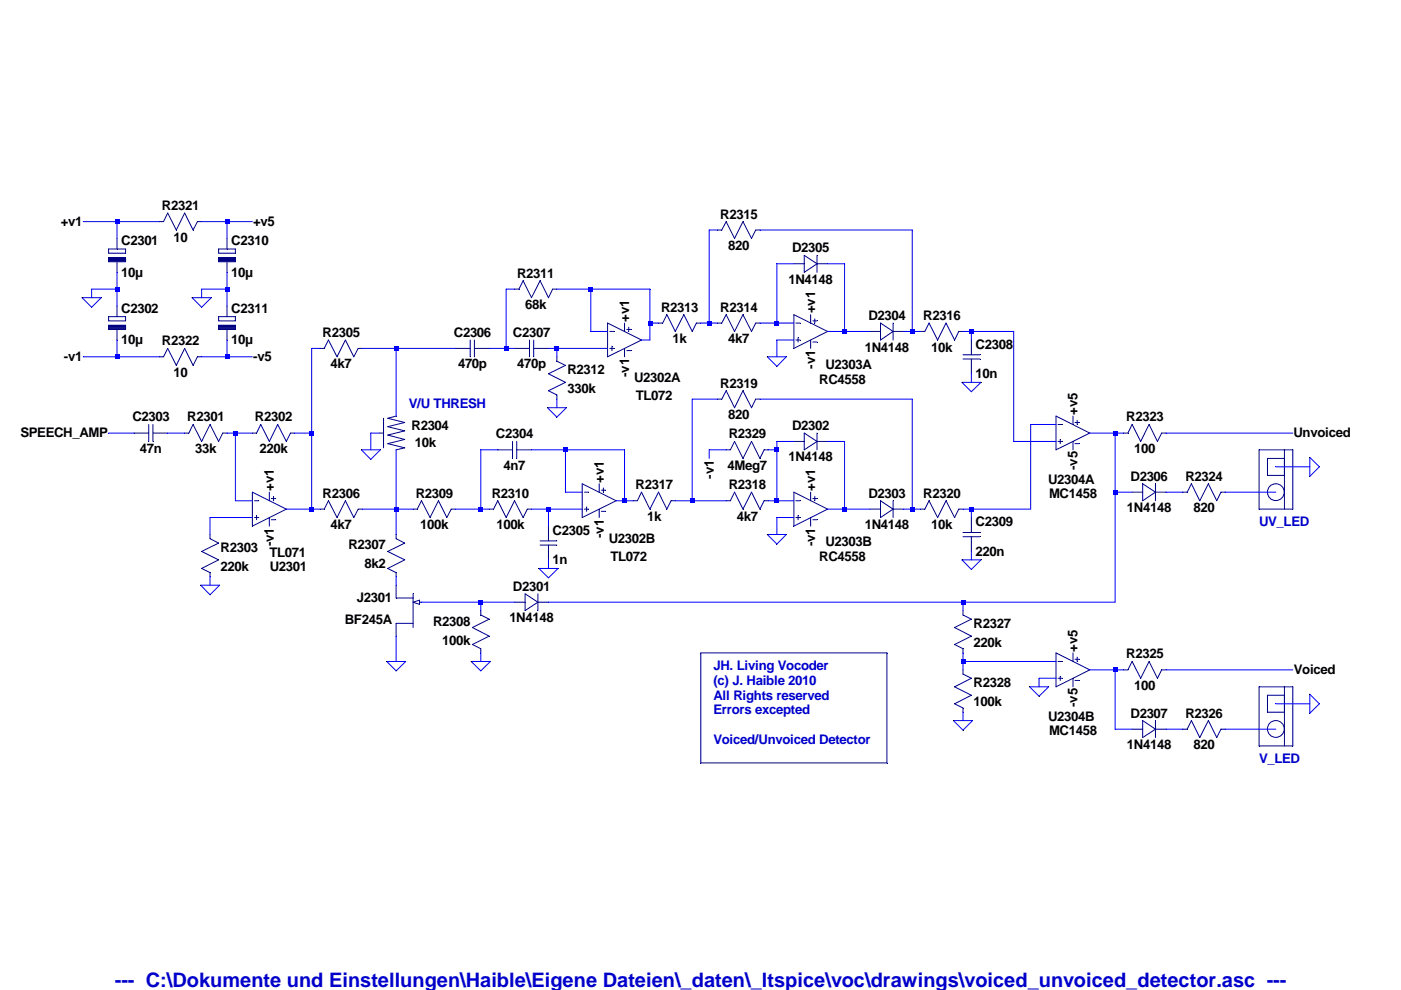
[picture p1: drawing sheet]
<svg xmlns="http://www.w3.org/2000/svg" width="297mm" height="210mm" viewBox="0 0 297 210" stroke-linecap="round" stroke-linejoin="round" font-family="sans-serif">
<defs><g id="words">
<text font-size="4.2" fill="#0000c8" x="24.3" y="209.2">--- C:\Dokumente und Einstellungen\Haible\Eigene Dateien\_daten\_ltspice\voc\drawings\voiced_unvoiced_detector.asc ---</text>
<g font-size="2.8">
<text x="12.9" y="47.9">+v1</text>
<text x="34.3" y="44.5">R2321</text>
<text x="53.7" y="47.9">+v5</text>
<text x="152.7" y="46.4">R2315</text>
<text x="25.7" y="51.9">C2301</text>
<text x="36.8" y="51.2">10</text>
<text x="49" y="51.9">C2310</text>
<text x="154.4" y="53">820</text>
<text x="167.9" y="53.5">D2305</text>
<text x="25.7" y="58.7">10µ</text>
<text x="49" y="58.7">10µ</text>
<text x="109.6" y="58.9">R2311</text>
<text x="111.3" y="65.6">68k</text>
<text x="167.2" y="60.2">1N4148</text>
<text x="25.7" y="66.3">C2302</text>
<text x="49" y="66.3">C2311</text>
<text x="68.4" y="71.5">R2305</text>
<text x="96.2" y="71.5">C2306</text>
<text x="108.8" y="71.5">C2307</text>
<text x="133.4" y="68.3" transform="rotate(-90 133.4 68.3)">+v1</text>
<text x="140.2" y="66.1">R2313</text>
<text x="152.7" y="66.1">R2314</text>
<text x="172.8" y="66.5" transform="rotate(-90 172.8 66.5)">+v1</text>
<text x="184.1" y="67.9">D2304</text>
<text x="195.7" y="67.9">R2316</text>
<text x="13.5" y="76.6">-v1</text>
<text x="25.7" y="73">10µ</text>
<text x="34.3" y="73.2">R2322</text>
<text x="49" y="73">10µ</text>
<text x="53.7" y="76.6">-v5</text>
<text x="142.6" y="72.7">1k</text>
<text x="154.4" y="72.7">4k7</text>
<text x="183.3" y="74.5">1N4148</text>
<text x="197.4" y="74.5">10k</text>
<text x="206.8" y="73.9">C2308</text>
<text x="36.8" y="79.9">10</text>
<text x="70.1" y="78.1">4k7</text>
<text x="97.1" y="78.1">470p</text>
<text x="109.6" y="78.1">470p</text>
<text x="120.3" y="79.3">R2312</text>
<text x="120.3" y="83.3">330k</text>
<text x="133.4" y="80" transform="rotate(-90 133.4 80)">-v1</text>
<text x="134.4" y="81.1">U2302A</text>
<text x="152.7" y="82.2">R2319</text>
<text x="172.8" y="78.1" transform="rotate(-90 172.8 78.1)">-v1</text>
<text x="173.7" y="81.3">RC4558</text>
<text x="175" y="78.1">U2303A</text>
<text x="206.8" y="80.2">10n</text>
<text x="28.1" y="89.4">C2303</text>
<text x="39.7" y="89.4">R2301</text>
<text x="54.1" y="89.4">R2302</text>
<text x="134.8" y="84.8">TL072</text>
<text x="154.4" y="88.9">820</text>
<text x="228.4" y="88" transform="rotate(-90 228.4 88)">+v5</text>
<text x="238.8" y="89.4">R2323</text>
<text x="4.4" y="92.8">SPEECH_AMP</text>
<text x="87.2" y="91.2">R2304</text>
<text x="87.9" y="94.9">10k</text>
<text x="105.2" y="93">C2304</text>
<text x="154.5" y="93">R2329</text>
<text x="167.9" y="91.2">D2302</text>
<text x="274.2" y="92.8">Unvoiced</text>
<text x="29.7" y="96.1">47n</text>
<text x="41.4" y="96.1">33k</text>
<text x="55" y="96.1">220k</text>
<text x="106.8" y="99.7">4n7</text>
<text x="151.3" y="101.5" transform="rotate(-90 151.3 101.5)">-v1</text>
<text x="154.3" y="99.7">4Meg7</text>
<text x="167.2" y="97.8">1N4148</text>
<text x="228.4" y="99.7" transform="rotate(-90 228.4 99.7)">-v5</text>
<text x="239.7" y="101.9">D2306</text>
<text x="240.5" y="96.1">100</text>
<text x="251.3" y="101.9">R2324</text>
<text x="58" y="104.1" transform="rotate(-90 58 104.1)">+v1</text>
<text x="68.4" y="105.5">R2306</text>
<text x="88.1" y="105.5">R2309</text>
<text x="104.3" y="105.5">R2310</text>
<text x="128" y="102.4" transform="rotate(-90 128 102.4)">+v1</text>
<text x="134.7" y="103.7">R2317</text>
<text x="154.5" y="103.7">R2318</text>
<text x="172.8" y="104.1" transform="rotate(-90 172.8 104.1)">+v1</text>
<text x="184.1" y="105.5">D2303</text>
<text x="195.7" y="105.5">R2320</text>
<text x="222.2" y="102.6">U2304A</text>
<text x="222.4" y="105.5">MC1458</text>
<text x="70.1" y="112.2">4k7</text>
<text x="89.1" y="112.2">100k</text>
<text x="105.2" y="112.2">100k</text>
<text x="117.2" y="113.4">C2305</text>
<text x="137.2" y="110.4">1k</text>
<text x="156.2" y="110.4">4k7</text>
<text x="183.3" y="112.2">1N4148</text>
<text x="197.4" y="112.2">10k</text>
<text x="206.8" y="111.6">C2309</text>
<text x="238.9" y="108.6">1N4148</text>
<text x="253" y="108.6">820</text>
<text x="46.8" y="117">R2303</text>
<text x="57.1" y="118.2">TL071</text>
<text x="58" y="115.8" transform="rotate(-90 58 115.8)">-v1</text>
<text x="73.9" y="116.5">R2307</text>
<text x="117.2" y="119.6">1n</text>
<text x="128" y="114" transform="rotate(-90 128 114)">-v1</text>
<text x="129.1" y="115.1">U2302B</text>
<text x="129.4" y="118.9">TL072</text>
<text x="172.8" y="115.8" transform="rotate(-90 172.8 115.8)">-v1</text>
<text x="173.7" y="119">RC4558</text>
<text x="175" y="115.8">U2303B</text>
<text x="206.8" y="117.9">220n</text>
<text x="46.8" y="121">220k</text>
<text x="57.2" y="121.1">U2301</text>
<text x="77.3" y="120.5">8k2</text>
<text x="108.8" y="125.3">D2301</text>
<text x="75.7" y="127.7">J2301</text>
<text x="108" y="131.9">1N4148</text>
<text x="73.1" y="132.2">BF245A</text>
<text x="91.8" y="132.6">R2308</text>
<text x="93.8" y="136.7">100k</text>
<text x="206.4" y="133.1">R2327</text>
<text x="206.4" y="137.1">220k</text>
<text x="228.4" y="138.2" transform="rotate(-90 228.4 138.2)">+v5</text>
<text x="238.8" y="139.6">R2325</text>
<text x="274.3" y="143">Voiced</text>
<text x="206.4" y="145.7">R2328</text>
<text x="206.4" y="149.7">100k</text>
<text x="228.4" y="149.9" transform="rotate(-90 228.4 149.9)">-v5</text>
<text x="240.5" y="146.3">100</text>
<text x="222.2" y="152.8">U2304B</text>
<text x="222.4" y="155.7">MC1458</text>
<text x="239.7" y="152.1">D2307</text>
<text x="251.3" y="152.1">R2326</text>
<text x="238.9" y="158.8">1N4148</text>
<text x="253" y="158.8">820</text>
</g>
<g font-size="2.8" fill="#0000c8">
<text x="86.7" y="86.4">V/U THRESH</text>
<text x="267" y="111.6">UV_LED</text>
<text x="151.3" y="142.1">JH. Living Vocoder</text>
<text x="151.3" y="145.2">(c) J. Haible 2010</text>
<text x="151.3" y="148.3">All Rights reserved</text>
<text x="151.3" y="151.5">Errors excepted</text>
<text x="151.3" y="157.8">Voiced/Unvoiced Detector</text>
<text x="267" y="161.8">V_LED</text>
</g>
</g></defs>
<path d="M272.3 95.4v12.5" fill="none" stroke="#00007f" stroke-width=".21"/>
<path d="M272.3 145.6v12.6" fill="none" stroke="#00007f" stroke-width=".21"/>
<path d="M148.6 161.8h39.4" fill="none" stroke="#00007f" stroke-width=".21"/>
<path d="M148.6 138.4v23.4" fill="none" stroke="#00007f" stroke-width=".21"/>
<path d="M148.6 138.4h39.4" fill="none" stroke="#00007f" stroke-width=".21"/>
<path d="M188 138.4v23.4" fill="none" stroke="#00007f" stroke-width=".21"/>
<path d="M268.7 100.8h3.6" fill="none" stroke="#00007f" stroke-width=".21"/>
<path d="M268.7 97.2v3.6" fill="none" stroke="#00007f" stroke-width=".21"/>
<path d="M268.7 97.2h3.6" fill="none" stroke="#00007f" stroke-width=".21"/>
<path d="M272.3 97.2v3.6" fill="none" stroke="#00007f" stroke-width=".21"/>
<path d="M267 107.9h7.1" fill="none" stroke="#00007f" stroke-width=".21"/>
<path d="M267 95.4v12.5" fill="none" stroke="#00007f" stroke-width=".21"/>
<path d="M267 95.4h7.1" fill="none" stroke="#00007f" stroke-width=".21"/>
<path d="M274.1 95.4v12.5" fill="none" stroke="#00007f" stroke-width=".21"/>
<path d="M268.7 151h3.6" fill="none" stroke="#00007f" stroke-width=".21"/>
<path d="M268.7 147.4v3.6" fill="none" stroke="#00007f" stroke-width=".21"/>
<path d="M268.7 147.4h3.6" fill="none" stroke="#00007f" stroke-width=".21"/>
<path d="M272.3 147.4v3.6" fill="none" stroke="#00007f" stroke-width=".21"/>
<path d="M267 158.2h7.1" fill="none" stroke="#00007f" stroke-width=".21"/>
<path d="M267 145.6v12.6" fill="none" stroke="#00007f" stroke-width=".21"/>
<path d="M267 145.6h7.1" fill="none" stroke="#00007f" stroke-width=".21"/>
<path d="M274.1 145.6v12.6" fill="none" stroke="#00007f" stroke-width=".21"/>
<g fill="none" stroke="#00007f" stroke-width=".21">
<path d="M23 54.6h3.6"/>
<circle cx="270.5" cy="104.3" r="1.78"/>
<circle cx="270.5" cy="154.6" r="1.78"/>
</g>
<path d="M26.6 54.6v.9" fill="none" stroke="#00007f" stroke-width=".21"/>
<path d="M23 55.5h3.6" fill="none" stroke="#00007f" stroke-width=".21"/>
<path d="M23 54.6v.9" fill="none" stroke="#00007f" stroke-width=".21"/>
<path d="M24.8 55.5v2.2" fill="none" stroke="#00007f" stroke-width=".21"/>
<path d="M24.8 50.5v2.3" fill="none" stroke="#00007f" stroke-width=".21"/>
<path d="M23 53.7h3.6" fill="none" stroke="#00007f" stroke-width=".21"/>
<path d="M23 52.8h3.6" fill="none" stroke="#00007f" stroke-width=".21"/>
<path d="M26.6 52.8v.9" fill="none" stroke="#00007f" stroke-width=".21"/>
<path d="M23 52.8v.9" fill="none" stroke="#00007f" stroke-width=".21"/>
<path d="M23 54.7h3.6" fill="none" stroke="#00007f" stroke-width=".21"/>
<path d="M23 54.8h3.6" fill="none" stroke="#00007f" stroke-width=".21"/>
<path d="M23 54.9h3.6" fill="none" stroke="#00007f" stroke-width=".21"/>
<path d="M23 55h3.6" fill="none" stroke="#00007f" stroke-width=".21"/>
<path d="M23 55.2h3.6" fill="none" stroke="#00007f" stroke-width=".21"/>
<path d="M23 55.2h3.6" fill="none" stroke="#00007f" stroke-width=".21"/>
<path d="M23 55.4h3.6" fill="none" stroke="#00007f" stroke-width=".21"/>
<path d="M23 69h3.6" fill="none" stroke="#00007f" stroke-width=".21"/>
<path d="M26.6 69v.8" fill="none" stroke="#00007f" stroke-width=".21"/>
<path d="M23 69.8h3.6" fill="none" stroke="#00007f" stroke-width=".21"/>
<path d="M23 69v.8" fill="none" stroke="#00007f" stroke-width=".21"/>
<path d="M24.8 69.8v2.3" fill="none" stroke="#00007f" stroke-width=".21"/>
<path d="M24.8 64.9v2.2" fill="none" stroke="#00007f" stroke-width=".21"/>
<path d="M23 68h3.6" fill="none" stroke="#00007f" stroke-width=".21"/>
<path d="M23 67.1h3.6" fill="none" stroke="#00007f" stroke-width=".21"/>
<path d="M26.6 67.1v.9" fill="none" stroke="#00007f" stroke-width=".21"/>
<path d="M23 67.1v.9" fill="none" stroke="#00007f" stroke-width=".21"/>
<path d="M23 69h3.6" fill="none" stroke="#00007f" stroke-width=".21"/>
<path d="M23 69.2h3.6" fill="none" stroke="#00007f" stroke-width=".21"/>
<path d="M23 69.3h3.6" fill="none" stroke="#00007f" stroke-width=".21"/>
<path d="M23 69.4h3.6" fill="none" stroke="#00007f" stroke-width=".21"/>
<path d="M23 69.5h3.6" fill="none" stroke="#00007f" stroke-width=".21"/>
<path d="M23 69.6h3.6" fill="none" stroke="#00007f" stroke-width=".21"/>
<path d="M23 69.7h3.6" fill="none" stroke="#00007f" stroke-width=".21"/>
<path d="M53.5 104.4l7.2 3.5" fill="none" stroke="#00007f" stroke-width=".21"/>
<path d="M60.7 107.9l-7.2 3.6" fill="none" stroke="#00007f" stroke-width=".21"/>
<path d="M53.5 104.4v7.1" fill="none" stroke="#00007f" stroke-width=".21"/>
<path d="M54 106.2h.9" fill="none" stroke="#00007f" stroke-width=".21"/>
<path d="M54 109.7h.9" fill="none" stroke="#00007f" stroke-width=".21"/>
<path d="M54.4 109.3v.9" fill="none" stroke="#00007f" stroke-width=".21"/>
<path d="M57.1 104.4v1.8" fill="none" stroke="#00007f" stroke-width=".21"/>
<path d="M57.1 109.7v1.8" fill="none" stroke="#00007f" stroke-width=".21"/>
<path d="M57.5 105.7h1" fill="none" stroke="#00007f" stroke-width=".21"/>
<path d="M58 105.2v1" fill="none" stroke="#00007f" stroke-width=".21"/>
<path d="M57.5 110.2h1" fill="none" stroke="#00007f" stroke-width=".21"/>
<path d="M44.5 121.4v.9" fill="none" stroke="#00007f" stroke-width=".21"/>
<path d="M42.8 120.5l1.7 .9" fill="none" stroke="#00007f" stroke-width=".21"/>
<path d="M46.4 118.7l-3.6 1.8" fill="none" stroke="#00007f" stroke-width=".21"/>
<path d="M42.8 116.9l3.6 1.8" fill="none" stroke="#00007f" stroke-width=".21"/>
<path d="M46.4 115.1l-3.6 1.8" fill="none" stroke="#00007f" stroke-width=".21"/>
<path d="M44.5 113.3v.9" fill="none" stroke="#00007f" stroke-width=".21"/>
<path d="M44.5 114.2l1.9 .9" fill="none" stroke="#00007f" stroke-width=".21"/>
<path d="M53.5 91.8h.9" fill="none" stroke="#00007f" stroke-width=".21"/>
<path d="M55.3 90l-.9 1.8" fill="none" stroke="#00007f" stroke-width=".21"/>
<path d="M55.3 90l1.8 3.6" fill="none" stroke="#00007f" stroke-width=".21"/>
<path d="M58.9 90l-1.8 3.6" fill="none" stroke="#00007f" stroke-width=".21"/>
<path d="M58.9 90l1.8 3.6" fill="none" stroke="#00007f" stroke-width=".21"/>
<path d="M61.6 91.8h.9" fill="none" stroke="#00007f" stroke-width=".21"/>
<path d="M61.6 91.8l-.9 1.8" fill="none" stroke="#00007f" stroke-width=".21"/>
<path d="M39.2 91.8h.8" fill="none" stroke="#00007f" stroke-width=".21"/>
<path d="M40.9 90l-.9 1.8" fill="none" stroke="#00007f" stroke-width=".21"/>
<path d="M40.9 90l1.9 3.6" fill="none" stroke="#00007f" stroke-width=".21"/>
<path d="M44.5 90l-1.7 3.6" fill="none" stroke="#00007f" stroke-width=".21"/>
<path d="M44.5 90l1.9 3.6" fill="none" stroke="#00007f" stroke-width=".21"/>
<path d="M47.2 91.8h.9" fill="none" stroke="#00007f" stroke-width=".21"/>
<path d="M47.2 91.8l-.8 1.8" fill="none" stroke="#00007f" stroke-width=".21"/>
<path d="M28.4 91.8h3.1" fill="none" stroke="#00007f" stroke-width=".21"/>
<path d="M32.4 91.8h3.2" fill="none" stroke="#00007f" stroke-width=".21"/>
<path d="M32.4 90v3.6" fill="none" stroke="#00007f" stroke-width=".21"/>
<path d="M31.5 90v3.6" fill="none" stroke="#00007f" stroke-width=".21"/>
<path d="M85.8 95l-1.8 .4" fill="none" stroke="#00007f" stroke-width=".21"/>
<path d="M82.2 94.1l3.6 .9" fill="none" stroke="#00007f" stroke-width=".21"/>
<path d="M85.8 93.2l-3.6 .9" fill="none" stroke="#00007f" stroke-width=".21"/>
<path d="M82.2 92.2l3.6 1" fill="none" stroke="#00007f" stroke-width=".21"/>
<path d="M85.8 91.4l-3.6 .8" fill="none" stroke="#00007f" stroke-width=".21"/>
<path d="M82.2 90.5l3.6 .9" fill="none" stroke="#00007f" stroke-width=".21"/>
<path d="M85.8 89.6l-3.6 .9" fill="none" stroke="#00007f" stroke-width=".21"/>
<path d="M82.2 88.7l3.6 .9" fill="none" stroke="#00007f" stroke-width=".21"/>
<path d="M84 88.2l-1.8 .5" fill="none" stroke="#00007f" stroke-width=".21"/>
<path d="M80.4 91.8h.9" fill="none" stroke="#00007f" stroke-width=".21"/>
<path d="M81.3 88.7v6.3" fill="none" stroke="#00007f" stroke-width=".21"/>
<path d="M67.9 73.9h.8" fill="none" stroke="#00007f" stroke-width=".21"/>
<path d="M69.6 72.1l-.9 1.8" fill="none" stroke="#00007f" stroke-width=".21"/>
<path d="M69.6 72.1l1.9 3.5" fill="none" stroke="#00007f" stroke-width=".21"/>
<path d="M73.2 72.1l-1.7 3.5" fill="none" stroke="#00007f" stroke-width=".21"/>
<path d="M73.2 72.1l1.8 3.5" fill="none" stroke="#00007f" stroke-width=".21"/>
<path d="M75.9 73.9h.9" fill="none" stroke="#00007f" stroke-width=".21"/>
<path d="M75.9 73.9l-.9 1.7" fill="none" stroke="#00007f" stroke-width=".21"/>
<path d="M67.9 107.9h.8" fill="none" stroke="#00007f" stroke-width=".21"/>
<path d="M69.6 106.2l-.9 1.7" fill="none" stroke="#00007f" stroke-width=".21"/>
<path d="M69.6 106.2l1.9 3.5" fill="none" stroke="#00007f" stroke-width=".21"/>
<path d="M73.2 106.2l-1.7 3.5" fill="none" stroke="#00007f" stroke-width=".21"/>
<path d="M73.2 106.2l1.8 3.5" fill="none" stroke="#00007f" stroke-width=".21"/>
<path d="M75.9 107.9h.9" fill="none" stroke="#00007f" stroke-width=".21"/>
<path d="M75.9 107.9l-.9 1.8" fill="none" stroke="#00007f" stroke-width=".21"/>
<path d="M84 113.3v.9" fill="none" stroke="#00007f" stroke-width=".21"/>
<path d="M84 114.2l1.8 .9" fill="none" stroke="#00007f" stroke-width=".21"/>
<path d="M85.8 115.1l-3.6 1.8" fill="none" stroke="#00007f" stroke-width=".21"/>
<path d="M82.2 116.9l3.6 1.8" fill="none" stroke="#00007f" stroke-width=".21"/>
<path d="M85.8 118.7l-3.6 1.8" fill="none" stroke="#00007f" stroke-width=".21"/>
<path d="M84 121.4v.9" fill="none" stroke="#00007f" stroke-width=".21"/>
<path d="M82.2 120.5l1.8 .9" fill="none" stroke="#00007f" stroke-width=".21"/>
<path d="M87.6 125.9v7.2" fill="none" stroke="#00007f" stroke-width=".21"/>
<path d="M84 124.1v2.7" fill="none" stroke="#00007f" stroke-width=".21"/>
<path d="M84 126.8h3.6" fill="none" stroke="#00007f" stroke-width=".21"/>
<path d="M84 132.2v2.7" fill="none" stroke="#00007f" stroke-width=".21"/>
<path d="M84 132.2h3.6" fill="none" stroke="#00007f" stroke-width=".21"/>
<path d="M88.9 127.7h.5" fill="none" stroke="#00007f" stroke-width=".21"/>
<path d="M88.9 127.3l-1.3 .4" fill="none" stroke="#00007f" stroke-width=".21"/>
<path d="M87.6 127.7l1.3 .4" fill="none" stroke="#00007f" stroke-width=".21"/>
<path d="M88.9 127.3v.8" fill="none" stroke="#00007f" stroke-width=".21"/>
<path d="M101.9 129.5v.9" fill="none" stroke="#00007f" stroke-width=".21"/>
<path d="M101.9 130.4l1.8 .9" fill="none" stroke="#00007f" stroke-width=".21"/>
<path d="M103.7 131.3l-3.5 1.8" fill="none" stroke="#00007f" stroke-width=".21"/>
<path d="M100.2 133.1l3.5 1.8" fill="none" stroke="#00007f" stroke-width=".21"/>
<path d="M103.7 134.9l-3.5 1.8" fill="none" stroke="#00007f" stroke-width=".21"/>
<path d="M101.9 137.5v.9" fill="none" stroke="#00007f" stroke-width=".21"/>
<path d="M100.2 136.7l1.7 .8" fill="none" stroke="#00007f" stroke-width=".21"/>
<path d="M114 125.9v3.6" fill="none" stroke="#00007f" stroke-width=".21"/>
<path d="M111.3 125.9v3.6" fill="none" stroke="#00007f" stroke-width=".21"/>
<path d="M114 127.7l-2.7 1.8" fill="none" stroke="#00007f" stroke-width=".21"/>
<path d="M111.3 125.9l2.7 1.8" fill="none" stroke="#00007f" stroke-width=".21"/>
<path d="M109.1 127.7h2.2" fill="none" stroke="#00007f" stroke-width=".21"/>
<path d="M114 127.7h2.3" fill="none" stroke="#00007f" stroke-width=".21"/>
<path d="M87.6 107.9h.9" fill="none" stroke="#00007f" stroke-width=".21"/>
<path d="M89.4 106.2l-.9 1.7" fill="none" stroke="#00007f" stroke-width=".21"/>
<path d="M89.4 106.2l1.8 3.5" fill="none" stroke="#00007f" stroke-width=".21"/>
<path d="M93 106.2l-1.8 3.5" fill="none" stroke="#00007f" stroke-width=".21"/>
<path d="M93 106.2l1.7 3.5" fill="none" stroke="#00007f" stroke-width=".21"/>
<path d="M95.7 107.9h.9" fill="none" stroke="#00007f" stroke-width=".21"/>
<path d="M95.7 107.9l-1 1.8" fill="none" stroke="#00007f" stroke-width=".21"/>
<path d="M103.7 107.9h.9" fill="none" stroke="#00007f" stroke-width=".21"/>
<path d="M105.5 106.2l-.9 1.7" fill="none" stroke="#00007f" stroke-width=".21"/>
<path d="M105.5 106.2l1.8 3.5" fill="none" stroke="#00007f" stroke-width=".21"/>
<path d="M109.1 106.2l-1.8 3.5" fill="none" stroke="#00007f" stroke-width=".21"/>
<path d="M109.1 106.2l1.8 3.5" fill="none" stroke="#00007f" stroke-width=".21"/>
<path d="M111.8 107.9h.9" fill="none" stroke="#00007f" stroke-width=".21"/>
<path d="M111.8 107.9l-.9 1.8" fill="none" stroke="#00007f" stroke-width=".21"/>
<path d="M123.4 102.6l7.2 3.6" fill="none" stroke="#00007f" stroke-width=".21"/>
<path d="M130.6 106.2l-7.2 3.5" fill="none" stroke="#00007f" stroke-width=".21"/>
<path d="M123.4 102.6v7.1" fill="none" stroke="#00007f" stroke-width=".21"/>
<path d="M123.9 104.4h.9" fill="none" stroke="#00007f" stroke-width=".21"/>
<path d="M123.9 107.9h.9" fill="none" stroke="#00007f" stroke-width=".21"/>
<path d="M124.4 107.5v.9" fill="none" stroke="#00007f" stroke-width=".21"/>
<path d="M127 102.6v1.8" fill="none" stroke="#00007f" stroke-width=".21"/>
<path d="M127 107.9v1.8" fill="none" stroke="#00007f" stroke-width=".21"/>
<path d="M127.5 103.9h.9" fill="none" stroke="#00007f" stroke-width=".21"/>
<path d="M127.9 103.5v.9" fill="none" stroke="#00007f" stroke-width=".21"/>
<path d="M127.5 108.4h.9" fill="none" stroke="#00007f" stroke-width=".21"/>
<path d="M116.3 115.6v3.1" fill="none" stroke="#00007f" stroke-width=".21"/>
<path d="M116.3 111.5v3.2" fill="none" stroke="#00007f" stroke-width=".21"/>
<path d="M114.5 114.7h3.6" fill="none" stroke="#00007f" stroke-width=".21"/>
<path d="M114.5 115.6h3.6" fill="none" stroke="#00007f" stroke-width=".21"/>
<path d="M105.5 95.4h3.2" fill="none" stroke="#00007f" stroke-width=".21"/>
<path d="M109.6 95.4h3.1" fill="none" stroke="#00007f" stroke-width=".21"/>
<path d="M109.6 93.6v3.6" fill="none" stroke="#00007f" stroke-width=".21"/>
<path d="M108.7 93.6v3.6" fill="none" stroke="#00007f" stroke-width=".21"/>
<path d="M96.6 73.9h3.1" fill="none" stroke="#00007f" stroke-width=".21"/>
<path d="M100.6 73.9h3.1" fill="none" stroke="#00007f" stroke-width=".21"/>
<path d="M100.6 72.1v3.5" fill="none" stroke="#00007f" stroke-width=".21"/>
<path d="M99.7 72.1v3.5" fill="none" stroke="#00007f" stroke-width=".21"/>
<path d="M109.1 73.9h3.2" fill="none" stroke="#00007f" stroke-width=".21"/>
<path d="M113.2 73.9h3.1" fill="none" stroke="#00007f" stroke-width=".21"/>
<path d="M113.2 72.1v3.5" fill="none" stroke="#00007f" stroke-width=".21"/>
<path d="M112.3 72.1v3.5" fill="none" stroke="#00007f" stroke-width=".21"/>
<path d="M109.1 61.3h.9" fill="none" stroke="#00007f" stroke-width=".21"/>
<path d="M110.9 59.5l-.9 1.8" fill="none" stroke="#00007f" stroke-width=".21"/>
<path d="M110.9 59.5l1.8 3.6" fill="none" stroke="#00007f" stroke-width=".21"/>
<path d="M114.5 59.5l-1.8 3.6" fill="none" stroke="#00007f" stroke-width=".21"/>
<path d="M114.5 59.5l1.8 3.6" fill="none" stroke="#00007f" stroke-width=".21"/>
<path d="M117.2 61.3h.9" fill="none" stroke="#00007f" stroke-width=".21"/>
<path d="M117.2 61.3l-.9 1.8" fill="none" stroke="#00007f" stroke-width=".21"/>
<path d="M118.1 83.7v.9" fill="none" stroke="#00007f" stroke-width=".21"/>
<path d="M116.3 82.8l1.8 .9" fill="none" stroke="#00007f" stroke-width=".21"/>
<path d="M119.9 81.1l-3.6 1.7" fill="none" stroke="#00007f" stroke-width=".21"/>
<path d="M116.3 79.2l3.6 1.9" fill="none" stroke="#00007f" stroke-width=".21"/>
<path d="M119.9 77.5l-3.6 1.7" fill="none" stroke="#00007f" stroke-width=".21"/>
<path d="M118.1 75.6v1" fill="none" stroke="#00007f" stroke-width=".21"/>
<path d="M118.1 76.6l1.8 .9" fill="none" stroke="#00007f" stroke-width=".21"/>
<path d="M128.8 68.5l7.2 3.6" fill="none" stroke="#00007f" stroke-width=".21"/>
<path d="M136 72.1l-7.2 3.5" fill="none" stroke="#00007f" stroke-width=".21"/>
<path d="M128.8 68.5v7.1" fill="none" stroke="#00007f" stroke-width=".21"/>
<path d="M129.3 70.3h.9" fill="none" stroke="#00007f" stroke-width=".21"/>
<path d="M129.3 73.9h.9" fill="none" stroke="#00007f" stroke-width=".21"/>
<path d="M129.7 73.4v.9" fill="none" stroke="#00007f" stroke-width=".21"/>
<path d="M132.4 68.5v1.8" fill="none" stroke="#00007f" stroke-width=".21"/>
<path d="M132.4 73.9v1.7" fill="none" stroke="#00007f" stroke-width=".21"/>
<path d="M132.9 69.8h.9" fill="none" stroke="#00007f" stroke-width=".21"/>
<path d="M133.3 69.4v.9" fill="none" stroke="#00007f" stroke-width=".21"/>
<path d="M132.9 74.3h.9" fill="none" stroke="#00007f" stroke-width=".21"/>
<path d="M154 106.2h.9" fill="none" stroke="#00007f" stroke-width=".21"/>
<path d="M155.7 104.4l-.8 1.8" fill="none" stroke="#00007f" stroke-width=".21"/>
<path d="M155.7 104.4l1.8 3.5" fill="none" stroke="#00007f" stroke-width=".21"/>
<path d="M159.3 104.4l-1.8 3.5" fill="none" stroke="#00007f" stroke-width=".21"/>
<path d="M159.3 104.4l1.8 3.5" fill="none" stroke="#00007f" stroke-width=".21"/>
<path d="M162 106.2h.9" fill="none" stroke="#00007f" stroke-width=".21"/>
<path d="M162 106.2l-.9 1.7" fill="none" stroke="#00007f" stroke-width=".21"/>
<path d="M134.2 106.2h.9" fill="none" stroke="#00007f" stroke-width=".21"/>
<path d="M136 104.4l-.9 1.8" fill="none" stroke="#00007f" stroke-width=".21"/>
<path d="M136 104.4l1.8 3.5" fill="none" stroke="#00007f" stroke-width=".21"/>
<path d="M139.6 104.4l-1.8 3.5" fill="none" stroke="#00007f" stroke-width=".21"/>
<path d="M139.6 104.4l1.8 3.5" fill="none" stroke="#00007f" stroke-width=".21"/>
<path d="M142.3 106.2h.9" fill="none" stroke="#00007f" stroke-width=".21"/>
<path d="M142.3 106.2l-.9 1.7" fill="none" stroke="#00007f" stroke-width=".21"/>
<path d="M173.2 91.8v3.6" fill="none" stroke="#00007f" stroke-width=".21"/>
<path d="M170.5 91.8v3.6" fill="none" stroke="#00007f" stroke-width=".21"/>
<path d="M170.5 91.8l2.7 1.8" fill="none" stroke="#00007f" stroke-width=".21"/>
<path d="M173.2 93.6l-2.7 1.8" fill="none" stroke="#00007f" stroke-width=".21"/>
<path d="M168.3 93.6h2.2" fill="none" stroke="#00007f" stroke-width=".21"/>
<path d="M173.2 93.6h2.3" fill="none" stroke="#00007f" stroke-width=".21"/>
<path d="M189.4 106.2v3.5" fill="none" stroke="#00007f" stroke-width=".21"/>
<path d="M186.7 106.2v3.5" fill="none" stroke="#00007f" stroke-width=".21"/>
<path d="M186.7 106.2l2.7 1.7" fill="none" stroke="#00007f" stroke-width=".21"/>
<path d="M189.4 107.9l-2.7 1.8" fill="none" stroke="#00007f" stroke-width=".21"/>
<path d="M184.4 107.9h2.3" fill="none" stroke="#00007f" stroke-width=".21"/>
<path d="M189.4 107.9h2.2" fill="none" stroke="#00007f" stroke-width=".21"/>
<path d="M152.1 84.6h.9" fill="none" stroke="#00007f" stroke-width=".21"/>
<path d="M154 82.8l-1 1.8" fill="none" stroke="#00007f" stroke-width=".21"/>
<path d="M154 82.8l1.7 3.6" fill="none" stroke="#00007f" stroke-width=".21"/>
<path d="M157.5 82.8l-1.8 3.6" fill="none" stroke="#00007f" stroke-width=".21"/>
<path d="M157.5 82.8l1.8 3.6" fill="none" stroke="#00007f" stroke-width=".21"/>
<path d="M160.2 84.6h.9" fill="none" stroke="#00007f" stroke-width=".21"/>
<path d="M160.2 84.6l-.9 1.8" fill="none" stroke="#00007f" stroke-width=".21"/>
<path d="M168.3 104.4l7.2 3.5" fill="none" stroke="#00007f" stroke-width=".21"/>
<path d="M175.5 107.9l-7.2 3.6" fill="none" stroke="#00007f" stroke-width=".21"/>
<path d="M168.3 104.4v7.1" fill="none" stroke="#00007f" stroke-width=".21"/>
<path d="M168.7 106.2h.9" fill="none" stroke="#00007f" stroke-width=".21"/>
<path d="M168.7 109.7h.9" fill="none" stroke="#00007f" stroke-width=".21"/>
<path d="M169.2 109.3v.9" fill="none" stroke="#00007f" stroke-width=".21"/>
<path d="M171.9 104.4v1.8" fill="none" stroke="#00007f" stroke-width=".21"/>
<path d="M171.9 109.7v1.8" fill="none" stroke="#00007f" stroke-width=".21"/>
<path d="M172.3 105.7h.9" fill="none" stroke="#00007f" stroke-width=".21"/>
<path d="M172.8 105.2v1" fill="none" stroke="#00007f" stroke-width=".21"/>
<path d="M172.3 110.2h.9" fill="none" stroke="#00007f" stroke-width=".21"/>
<path d="M152.1 68.5h.9" fill="none" stroke="#00007f" stroke-width=".21"/>
<path d="M154 66.7l-1 1.8" fill="none" stroke="#00007f" stroke-width=".21"/>
<path d="M154 66.7l1.7 3.6" fill="none" stroke="#00007f" stroke-width=".21"/>
<path d="M157.5 66.7l-1.8 3.6" fill="none" stroke="#00007f" stroke-width=".21"/>
<path d="M157.5 66.7l1.8 3.6" fill="none" stroke="#00007f" stroke-width=".21"/>
<path d="M160.2 68.5h.9" fill="none" stroke="#00007f" stroke-width=".21"/>
<path d="M160.2 68.5l-.9 1.8" fill="none" stroke="#00007f" stroke-width=".21"/>
<path d="M139.6 68.5h.9" fill="none" stroke="#00007f" stroke-width=".21"/>
<path d="M141.4 66.7l-.9 1.8" fill="none" stroke="#00007f" stroke-width=".21"/>
<path d="M141.4 66.7l1.8 3.6" fill="none" stroke="#00007f" stroke-width=".21"/>
<path d="M145 66.7l-1.8 3.6" fill="none" stroke="#00007f" stroke-width=".21"/>
<path d="M145 66.7l1.8 3.6" fill="none" stroke="#00007f" stroke-width=".21"/>
<path d="M147.7 68.5h.9" fill="none" stroke="#00007f" stroke-width=".21"/>
<path d="M147.7 68.5l-.9 1.8" fill="none" stroke="#00007f" stroke-width=".21"/>
<path d="M173.2 54.1v3.6" fill="none" stroke="#00007f" stroke-width=".21"/>
<path d="M170.5 54.1v3.6" fill="none" stroke="#00007f" stroke-width=".21"/>
<path d="M170.5 54.1l2.7 1.8" fill="none" stroke="#00007f" stroke-width=".21"/>
<path d="M173.2 55.9l-2.7 1.8" fill="none" stroke="#00007f" stroke-width=".21"/>
<path d="M168.3 55.9h2.2" fill="none" stroke="#00007f" stroke-width=".21"/>
<path d="M173.2 55.9h2.3" fill="none" stroke="#00007f" stroke-width=".21"/>
<path d="M189.4 68.5v3.6" fill="none" stroke="#00007f" stroke-width=".21"/>
<path d="M186.7 68.5v3.6" fill="none" stroke="#00007f" stroke-width=".21"/>
<path d="M186.7 68.5l2.7 1.8" fill="none" stroke="#00007f" stroke-width=".21"/>
<path d="M189.4 70.3l-2.7 1.8" fill="none" stroke="#00007f" stroke-width=".21"/>
<path d="M184.4 70.3h2.3" fill="none" stroke="#00007f" stroke-width=".21"/>
<path d="M189.4 70.3h2.2" fill="none" stroke="#00007f" stroke-width=".21"/>
<path d="M152.1 48.8h.9" fill="none" stroke="#00007f" stroke-width=".21"/>
<path d="M154 47l-1 1.8" fill="none" stroke="#00007f" stroke-width=".21"/>
<path d="M154 47l1.7 3.5" fill="none" stroke="#00007f" stroke-width=".21"/>
<path d="M157.5 47l-1.8 3.5" fill="none" stroke="#00007f" stroke-width=".21"/>
<path d="M157.5 47l1.8 3.5" fill="none" stroke="#00007f" stroke-width=".21"/>
<path d="M160.2 48.8h.9" fill="none" stroke="#00007f" stroke-width=".21"/>
<path d="M160.2 48.8l-.9 1.7" fill="none" stroke="#00007f" stroke-width=".21"/>
<path d="M168.3 66.7l7.2 3.6" fill="none" stroke="#00007f" stroke-width=".21"/>
<path d="M175.5 70.3l-7.2 3.6" fill="none" stroke="#00007f" stroke-width=".21"/>
<path d="M168.3 66.7v7.2" fill="none" stroke="#00007f" stroke-width=".21"/>
<path d="M168.7 68.5h.9" fill="none" stroke="#00007f" stroke-width=".21"/>
<path d="M168.7 72.1h.9" fill="none" stroke="#00007f" stroke-width=".21"/>
<path d="M169.2 71.6v.9" fill="none" stroke="#00007f" stroke-width=".21"/>
<path d="M171.9 66.7v1.8" fill="none" stroke="#00007f" stroke-width=".21"/>
<path d="M171.9 72.1v1.8" fill="none" stroke="#00007f" stroke-width=".21"/>
<path d="M172.3 68h.9" fill="none" stroke="#00007f" stroke-width=".21"/>
<path d="M172.8 67.6v.9" fill="none" stroke="#00007f" stroke-width=".21"/>
<path d="M172.3 72.5h.9" fill="none" stroke="#00007f" stroke-width=".21"/>
<path d="M195.2 70.3h.9" fill="none" stroke="#00007f" stroke-width=".21"/>
<path d="M197 68.5l-.9 1.8" fill="none" stroke="#00007f" stroke-width=".21"/>
<path d="M197 68.5l1.8 3.6" fill="none" stroke="#00007f" stroke-width=".21"/>
<path d="M200.6 68.5l-1.8 3.6" fill="none" stroke="#00007f" stroke-width=".21"/>
<path d="M200.6 68.5l1.8 3.6" fill="none" stroke="#00007f" stroke-width=".21"/>
<path d="M203.3 70.3h.9" fill="none" stroke="#00007f" stroke-width=".21"/>
<path d="M203.3 70.3l-.9 1.8" fill="none" stroke="#00007f" stroke-width=".21"/>
<path d="M195.2 107.9h.9" fill="none" stroke="#00007f" stroke-width=".21"/>
<path d="M197 106.2l-.9 1.7" fill="none" stroke="#00007f" stroke-width=".21"/>
<path d="M197 106.2l1.8 3.5" fill="none" stroke="#00007f" stroke-width=".21"/>
<path d="M200.6 106.2l-1.8 3.5" fill="none" stroke="#00007f" stroke-width=".21"/>
<path d="M200.6 106.2l1.8 3.5" fill="none" stroke="#00007f" stroke-width=".21"/>
<path d="M203.3 107.9h.9" fill="none" stroke="#00007f" stroke-width=".21"/>
<path d="M203.3 107.9l-.9 1.8" fill="none" stroke="#00007f" stroke-width=".21"/>
<path d="M205.9 113.8v3.1" fill="none" stroke="#00007f" stroke-width=".21"/>
<path d="M205.9 109.7v3.2" fill="none" stroke="#00007f" stroke-width=".21"/>
<path d="M204.2 112.9h3.6" fill="none" stroke="#00007f" stroke-width=".21"/>
<path d="M204.2 113.8h3.6" fill="none" stroke="#00007f" stroke-width=".21"/>
<path d="M205.9 76.1v3.1" fill="none" stroke="#00007f" stroke-width=".21"/>
<path d="M205.9 72.1v3.1" fill="none" stroke="#00007f" stroke-width=".21"/>
<path d="M204.2 75.2h3.6" fill="none" stroke="#00007f" stroke-width=".21"/>
<path d="M204.2 76.1h3.6" fill="none" stroke="#00007f" stroke-width=".21"/>
<path d="M33.8 47h.9" fill="none" stroke="#00007f" stroke-width=".21"/>
<path d="M35.6 45.2l-.9 1.8" fill="none" stroke="#00007f" stroke-width=".21"/>
<path d="M35.6 45.2l1.8 3.6" fill="none" stroke="#00007f" stroke-width=".21"/>
<path d="M39.2 45.2l-1.8 3.6" fill="none" stroke="#00007f" stroke-width=".21"/>
<path d="M39.2 45.2l1.7 3.6" fill="none" stroke="#00007f" stroke-width=".21"/>
<path d="M41.9 47h.9" fill="none" stroke="#00007f" stroke-width=".21"/>
<path d="M41.9 47l-1 1.8" fill="none" stroke="#00007f" stroke-width=".21"/>
<path d="M33.8 75.6h.9" fill="none" stroke="#00007f" stroke-width=".21"/>
<path d="M35.6 73.9l-.9 1.7" fill="none" stroke="#00007f" stroke-width=".21"/>
<path d="M35.6 73.9l1.8 3.6" fill="none" stroke="#00007f" stroke-width=".21"/>
<path d="M39.2 73.9l-1.8 3.6" fill="none" stroke="#00007f" stroke-width=".21"/>
<path d="M39.2 73.9l1.7 3.6" fill="none" stroke="#00007f" stroke-width=".21"/>
<path d="M41.9 75.6h.9" fill="none" stroke="#00007f" stroke-width=".21"/>
<path d="M41.9 75.6l-1 1.9" fill="none" stroke="#00007f" stroke-width=".21"/>
<path d="M46.4 54.6h3.5" fill="none" stroke="#00007f" stroke-width=".21"/>
<path d="M49.9 54.6v.9" fill="none" stroke="#00007f" stroke-width=".21"/>
<path d="M46.4 55.5h3.5" fill="none" stroke="#00007f" stroke-width=".21"/>
<path d="M46.4 54.6v.9" fill="none" stroke="#00007f" stroke-width=".21"/>
<path d="M48.1 55.5v2.2" fill="none" stroke="#00007f" stroke-width=".21"/>
<path d="M48.1 50.5v2.3" fill="none" stroke="#00007f" stroke-width=".21"/>
<path d="M46.4 53.7h3.5" fill="none" stroke="#00007f" stroke-width=".21"/>
<path d="M46.4 52.8h3.5" fill="none" stroke="#00007f" stroke-width=".21"/>
<path d="M49.9 52.8v.9" fill="none" stroke="#00007f" stroke-width=".21"/>
<path d="M46.4 52.8v.9" fill="none" stroke="#00007f" stroke-width=".21"/>
<path d="M46.4 54.7h3.5" fill="none" stroke="#00007f" stroke-width=".21"/>
<path d="M46.4 54.8h3.5" fill="none" stroke="#00007f" stroke-width=".21"/>
<path d="M46.4 54.9h3.5" fill="none" stroke="#00007f" stroke-width=".21"/>
<path d="M46.4 55h3.5" fill="none" stroke="#00007f" stroke-width=".21"/>
<path d="M46.4 55.2h3.5" fill="none" stroke="#00007f" stroke-width=".21"/>
<path d="M46.4 55.2h3.5" fill="none" stroke="#00007f" stroke-width=".21"/>
<path d="M46.4 55.4h3.5" fill="none" stroke="#00007f" stroke-width=".21"/>
<path d="M46.4 69h3.5" fill="none" stroke="#00007f" stroke-width=".21"/>
<path d="M49.9 69v.8" fill="none" stroke="#00007f" stroke-width=".21"/>
<path d="M46.4 69.8h3.5" fill="none" stroke="#00007f" stroke-width=".21"/>
<path d="M46.4 69v.8" fill="none" stroke="#00007f" stroke-width=".21"/>
<path d="M48.1 69.8v2.3" fill="none" stroke="#00007f" stroke-width=".21"/>
<path d="M48.1 64.9v2.2" fill="none" stroke="#00007f" stroke-width=".21"/>
<path d="M46.4 68h3.5" fill="none" stroke="#00007f" stroke-width=".21"/>
<path d="M46.4 67.1h3.5" fill="none" stroke="#00007f" stroke-width=".21"/>
<path d="M49.9 67.1v.9" fill="none" stroke="#00007f" stroke-width=".21"/>
<path d="M46.4 67.1v.9" fill="none" stroke="#00007f" stroke-width=".21"/>
<path d="M46.4 69h3.5" fill="none" stroke="#00007f" stroke-width=".21"/>
<path d="M46.4 69.2h3.5" fill="none" stroke="#00007f" stroke-width=".21"/>
<path d="M46.4 69.3h3.5" fill="none" stroke="#00007f" stroke-width=".21"/>
<path d="M46.4 69.4h3.5" fill="none" stroke="#00007f" stroke-width=".21"/>
<path d="M46.4 69.5h3.5" fill="none" stroke="#00007f" stroke-width=".21"/>
<path d="M46.4 69.6h3.5" fill="none" stroke="#00007f" stroke-width=".21"/>
<path d="M46.4 69.7h3.5" fill="none" stroke="#00007f" stroke-width=".21"/>
<path d="M223.9 88.2l7.2 3.6" fill="none" stroke="#00007f" stroke-width=".21"/>
<path d="M231.1 91.8l-7.2 3.6" fill="none" stroke="#00007f" stroke-width=".21"/>
<path d="M223.9 88.2v7.2" fill="none" stroke="#00007f" stroke-width=".21"/>
<path d="M224.3 90h1" fill="none" stroke="#00007f" stroke-width=".21"/>
<path d="M224.3 93.6h1" fill="none" stroke="#00007f" stroke-width=".21"/>
<path d="M224.8 93.2v.9" fill="none" stroke="#00007f" stroke-width=".21"/>
<path d="M227.5 88.2v1.8" fill="none" stroke="#00007f" stroke-width=".21"/>
<path d="M227.5 93.6v1.8" fill="none" stroke="#00007f" stroke-width=".21"/>
<path d="M227.9 89.6h.9" fill="none" stroke="#00007f" stroke-width=".21"/>
<path d="M228.4 89.1v.9" fill="none" stroke="#00007f" stroke-width=".21"/>
<path d="M227.9 94.1h.9" fill="none" stroke="#00007f" stroke-width=".21"/>
<path d="M238.2 91.8h.9" fill="none" stroke="#00007f" stroke-width=".21"/>
<path d="M240 90l-.9 1.8" fill="none" stroke="#00007f" stroke-width=".21"/>
<path d="M240 90l1.8 3.6" fill="none" stroke="#00007f" stroke-width=".21"/>
<path d="M243.6 90l-1.8 3.6" fill="none" stroke="#00007f" stroke-width=".21"/>
<path d="M243.6 90l1.8 3.6" fill="none" stroke="#00007f" stroke-width=".21"/>
<path d="M246.3 91.8h.9" fill="none" stroke="#00007f" stroke-width=".21"/>
<path d="M246.3 91.8l-.9 1.8" fill="none" stroke="#00007f" stroke-width=".21"/>
<path d="M245 102.6v3.6" fill="none" stroke="#00007f" stroke-width=".21"/>
<path d="M242.3 102.6v3.6" fill="none" stroke="#00007f" stroke-width=".21"/>
<path d="M242.3 102.6l2.7 1.8" fill="none" stroke="#00007f" stroke-width=".21"/>
<path d="M245 104.4l-2.7 1.8" fill="none" stroke="#00007f" stroke-width=".21"/>
<path d="M240 104.4h2.3" fill="none" stroke="#00007f" stroke-width=".21"/>
<path d="M245 104.4h2.2" fill="none" stroke="#00007f" stroke-width=".21"/>
<path d="M250.8 104.4h.9" fill="none" stroke="#00007f" stroke-width=".21"/>
<path d="M252.6 102.6l-.9 1.8" fill="none" stroke="#00007f" stroke-width=".21"/>
<path d="M252.6 102.6l1.8 3.6" fill="none" stroke="#00007f" stroke-width=".21"/>
<path d="M256.2 102.6l-1.8 3.6" fill="none" stroke="#00007f" stroke-width=".21"/>
<path d="M256.2 102.6l1.8 3.6" fill="none" stroke="#00007f" stroke-width=".21"/>
<path d="M258.9 104.4h.9" fill="none" stroke="#00007f" stroke-width=".21"/>
<path d="M258.9 104.4l-.9 1.8" fill="none" stroke="#00007f" stroke-width=".21"/>
<path d="M223.9 138.4l7.2 3.6" fill="none" stroke="#00007f" stroke-width=".21"/>
<path d="M231.1 142l-7.2 3.6" fill="none" stroke="#00007f" stroke-width=".21"/>
<path d="M223.9 138.4v7.2" fill="none" stroke="#00007f" stroke-width=".21"/>
<path d="M224.3 140.3h1" fill="none" stroke="#00007f" stroke-width=".21"/>
<path d="M224.3 143.8h1" fill="none" stroke="#00007f" stroke-width=".21"/>
<path d="M224.8 143.4v.9" fill="none" stroke="#00007f" stroke-width=".21"/>
<path d="M227.5 138.4v1.9" fill="none" stroke="#00007f" stroke-width=".21"/>
<path d="M227.5 143.8v1.8" fill="none" stroke="#00007f" stroke-width=".21"/>
<path d="M227.9 139.8h.9" fill="none" stroke="#00007f" stroke-width=".21"/>
<path d="M228.4 139.3v1" fill="none" stroke="#00007f" stroke-width=".21"/>
<path d="M227.9 144.3h.9" fill="none" stroke="#00007f" stroke-width=".21"/>
<path d="M238.2 142h.9" fill="none" stroke="#00007f" stroke-width=".21"/>
<path d="M240 140.3l-.9 1.7" fill="none" stroke="#00007f" stroke-width=".21"/>
<path d="M240 140.3l1.8 3.5" fill="none" stroke="#00007f" stroke-width=".21"/>
<path d="M243.6 140.3l-1.8 3.5" fill="none" stroke="#00007f" stroke-width=".21"/>
<path d="M243.6 140.3l1.8 3.5" fill="none" stroke="#00007f" stroke-width=".21"/>
<path d="M246.3 142h.9" fill="none" stroke="#00007f" stroke-width=".21"/>
<path d="M246.3 142l-.9 1.8" fill="none" stroke="#00007f" stroke-width=".21"/>
<path d="M245 152.8v3.6" fill="none" stroke="#00007f" stroke-width=".21"/>
<path d="M242.3 152.8v3.6" fill="none" stroke="#00007f" stroke-width=".21"/>
<path d="M242.3 152.8l2.7 1.8" fill="none" stroke="#00007f" stroke-width=".21"/>
<path d="M245 154.6l-2.7 1.8" fill="none" stroke="#00007f" stroke-width=".21"/>
<path d="M240 154.6h2.3" fill="none" stroke="#00007f" stroke-width=".21"/>
<path d="M245 154.6h2.2" fill="none" stroke="#00007f" stroke-width=".21"/>
<path d="M250.8 154.6h.9" fill="none" stroke="#00007f" stroke-width=".21"/>
<path d="M252.6 152.8l-.9 1.8" fill="none" stroke="#00007f" stroke-width=".21"/>
<path d="M252.6 152.8l1.8 3.6" fill="none" stroke="#00007f" stroke-width=".21"/>
<path d="M256.2 152.8l-1.8 3.6" fill="none" stroke="#00007f" stroke-width=".21"/>
<path d="M256.2 152.8l1.8 3.6" fill="none" stroke="#00007f" stroke-width=".21"/>
<path d="M258.9 154.6h.9" fill="none" stroke="#00007f" stroke-width=".21"/>
<path d="M258.9 154.6l-.9 1.8" fill="none" stroke="#00007f" stroke-width=".21"/>
<path d="M204.2 137.5v.9" fill="none" stroke="#00007f" stroke-width=".21"/>
<path d="M202.4 136.7l1.8 .8" fill="none" stroke="#00007f" stroke-width=".21"/>
<path d="M205.9 134.9l-3.5 1.8" fill="none" stroke="#00007f" stroke-width=".21"/>
<path d="M202.4 133.1l3.5 1.8" fill="none" stroke="#00007f" stroke-width=".21"/>
<path d="M205.9 131.3l-3.5 1.8" fill="none" stroke="#00007f" stroke-width=".21"/>
<path d="M204.2 129.5v.9" fill="none" stroke="#00007f" stroke-width=".21"/>
<path d="M204.2 130.4l1.7 .9" fill="none" stroke="#00007f" stroke-width=".21"/>
<path d="M204.2 150.1v.9" fill="none" stroke="#00007f" stroke-width=".21"/>
<path d="M202.4 149.2l1.8 .9" fill="none" stroke="#00007f" stroke-width=".21"/>
<path d="M205.9 147.4l-3.5 1.8" fill="none" stroke="#00007f" stroke-width=".21"/>
<path d="M202.4 145.6l3.5 1.8" fill="none" stroke="#00007f" stroke-width=".21"/>
<path d="M205.9 143.8l-3.5 1.8" fill="none" stroke="#00007f" stroke-width=".21"/>
<path d="M204.2 142v.9" fill="none" stroke="#00007f" stroke-width=".21"/>
<path d="M204.2 142.9l1.7 .9" fill="none" stroke="#00007f" stroke-width=".21"/>
<path d="M154 95.4h.9" fill="none" stroke="#00007f" stroke-width=".21"/>
<path d="M155.7 93.6l-.8 1.8" fill="none" stroke="#00007f" stroke-width=".21"/>
<path d="M155.7 93.6l1.8 3.6" fill="none" stroke="#00007f" stroke-width=".21"/>
<path d="M159.3 93.6l-1.8 3.6" fill="none" stroke="#00007f" stroke-width=".21"/>
<path d="M159.3 93.6l1.8 3.6" fill="none" stroke="#00007f" stroke-width=".21"/>
<path d="M162 95.4h.9" fill="none" stroke="#00007f" stroke-width=".21"/>
<path d="M162 95.4l-.9 1.8" fill="none" stroke="#00007f" stroke-width=".21"/>
<g fill="none" stroke="#00f" stroke-width=".21">
<path d="M17.6 47h7.2M17.4 63.1h4.1l-2.1 2.1zM40.7 63.1h4.1l-2 2.1zM162.7 75.6h4l-2 2.1zM76.6 95.4h4l-2 2zM116.1 86.4h4l-2 2zM204 81.1h4l-2.1 2zM277.7 97l2 2-2 2zM162.7 113.3h4l-2 2.1zM204 118.7h4l-2.1 2zM42.5 124.1h4.1l-2.1 2zM114.3 120.5h4l-2 2z"/>
<path d="M82 140.3h4l-2 1.9zM99.9 140.3h4.1l-2.1 1.9zM202.1 152.8h4.1l-2 2zM218.3 145.6h4l-2 2zM277.7 147.2l2 2-2 2z"/>
</g>
<path d="M24.8 47h9" fill="none" stroke="#00f" stroke-width=".21"/>
<path d="M42.8 47h5.3" fill="none" stroke="#00f" stroke-width=".21"/>
<path d="M48.1 47h5.4" fill="none" stroke="#00f" stroke-width=".21"/>
<path d="M150.4 48.8h1.7" fill="none" stroke="#00f" stroke-width=".21"/>
<path d="M161.1 48.8h32.3" fill="none" stroke="#00f" stroke-width=".21"/>
<path d="M24.8 47v3.5" fill="none" stroke="#00f" stroke-width=".21"/>
<path d="M48.1 47v3.5" fill="none" stroke="#00f" stroke-width=".21"/>
<path d="M164.7 55.9h3.6" fill="none" stroke="#00f" stroke-width=".21"/>
<path d="M175.5 55.9h3.6" fill="none" stroke="#00f" stroke-width=".21"/>
<path d="M24.8 57.7v3.6" fill="none" stroke="#00f" stroke-width=".21"/>
<path d="M19.4 61.3h5.4" fill="none" stroke="#00f" stroke-width=".21"/>
<path d="M48.1 57.7v3.6" fill="none" stroke="#00f" stroke-width=".21"/>
<path d="M42.8 61.3h5.3" fill="none" stroke="#00f" stroke-width=".21"/>
<path d="M107.3 61.3h1.8" fill="none" stroke="#00f" stroke-width=".21"/>
<path d="M118.1 61.3h7.2" fill="none" stroke="#00f" stroke-width=".21"/>
<path d="M125.3 61.3h12.5" fill="none" stroke="#00f" stroke-width=".21"/>
<path d="M19.4 61.3v1.8" fill="none" stroke="#00f" stroke-width=".21"/>
<path d="M42.8 61.3v1.8" fill="none" stroke="#00f" stroke-width=".21"/>
<path d="M24.8 61.3v3.6" fill="none" stroke="#00f" stroke-width=".21"/>
<path d="M48.1 61.3v3.6" fill="none" stroke="#00f" stroke-width=".21"/>
<path d="M137.8 61.3v7.2" fill="none" stroke="#00f" stroke-width=".21"/>
<path d="M137.8 68.5h1.8" fill="none" stroke="#00f" stroke-width=".21"/>
<path d="M150.4 48.8v19.7" fill="none" stroke="#00f" stroke-width=".21"/>
<path d="M148.6 68.5h1.8" fill="none" stroke="#00f" stroke-width=".21"/>
<path d="M150.4 68.5h1.7" fill="none" stroke="#00f" stroke-width=".21"/>
<path d="M164.7 55.9v12.6" fill="none" stroke="#00f" stroke-width=".21"/>
<path d="M161.1 68.5h3.6" fill="none" stroke="#00f" stroke-width=".21"/>
<path d="M164.7 68.5h3.6" fill="none" stroke="#00f" stroke-width=".21"/>
<path d="M125.3 61.3v9" fill="none" stroke="#00f" stroke-width=".21"/>
<path d="M125.3 70.3h3.5" fill="none" stroke="#00f" stroke-width=".21"/>
<path d="M179.1 55.9v14.4" fill="none" stroke="#00f" stroke-width=".21"/>
<path d="M175.5 70.3h3.6" fill="none" stroke="#00f" stroke-width=".21"/>
<path d="M179.1 70.3h5.3" fill="none" stroke="#00f" stroke-width=".21"/>
<path d="M193.4 48.8v21.5" fill="none" stroke="#00f" stroke-width=".21"/>
<path d="M191.6 70.3h1.8" fill="none" stroke="#00f" stroke-width=".21"/>
<path d="M193.4 70.3h1.8" fill="none" stroke="#00f" stroke-width=".21"/>
<path d="M204.2 70.3h1.7" fill="none" stroke="#00f" stroke-width=".21"/>
<path d="M205.9 70.3h9" fill="none" stroke="#00f" stroke-width=".21"/>
<path d="M137.8 68.5v3.6" fill="none" stroke="#00f" stroke-width=".21"/>
<path d="M136 72.1h1.8" fill="none" stroke="#00f" stroke-width=".21"/>
<path d="M164.7 72.1h3.6" fill="none" stroke="#00f" stroke-width=".21"/>
<path d="M205.9 70.3v1.8" fill="none" stroke="#00f" stroke-width=".21"/>
<path d="M66.1 73.9h1.8" fill="none" stroke="#00f" stroke-width=".21"/>
<path d="M76.8 73.9h7.2" fill="none" stroke="#00f" stroke-width=".21"/>
<path d="M84 73.9h12.6" fill="none" stroke="#00f" stroke-width=".21"/>
<path d="M107.3 61.3v12.6" fill="none" stroke="#00f" stroke-width=".21"/>
<path d="M103.7 73.9h3.6" fill="none" stroke="#00f" stroke-width=".21"/>
<path d="M107.3 73.9h1.8" fill="none" stroke="#00f" stroke-width=".21"/>
<path d="M116.3 73.9h1.8" fill="none" stroke="#00f" stroke-width=".21"/>
<path d="M118.1 73.9h10.7" fill="none" stroke="#00f" stroke-width=".21"/>
<path d="M24.8 72.1v3.5" fill="none" stroke="#00f" stroke-width=".21"/>
<path d="M17.6 75.6h7.2" fill="none" stroke="#00f" stroke-width=".21"/>
<path d="M24.8 75.6h9" fill="none" stroke="#00f" stroke-width=".21"/>
<path d="M48.1 72.1v3.5" fill="none" stroke="#00f" stroke-width=".21"/>
<path d="M42.8 75.6h5.3" fill="none" stroke="#00f" stroke-width=".21"/>
<path d="M48.1 75.6h5.4" fill="none" stroke="#00f" stroke-width=".21"/>
<path d="M118.1 73.9v1.7" fill="none" stroke="#00f" stroke-width=".21"/>
<path d="M164.7 72.1v3.5" fill="none" stroke="#00f" stroke-width=".21"/>
<path d="M205.9 79.2v1.9" fill="none" stroke="#00f" stroke-width=".21"/>
<path d="M146.8 84.6h5.3" fill="none" stroke="#00f" stroke-width=".21"/>
<path d="M161.1 84.6h32.3" fill="none" stroke="#00f" stroke-width=".21"/>
<path d="M118.1 84.6v1.8" fill="none" stroke="#00f" stroke-width=".21"/>
<path d="M84 73.9v14.3" fill="none" stroke="#00f" stroke-width=".21"/>
<path d="M218.5 90h5.4" fill="none" stroke="#00f" stroke-width=".21"/>
<path d="M23 91.8h5.4" fill="none" stroke="#00f" stroke-width=".21"/>
<path d="M35.6 91.8h3.6" fill="none" stroke="#00f" stroke-width=".21"/>
<path d="M48.1 91.8h1.8" fill="none" stroke="#00f" stroke-width=".21"/>
<path d="M49.9 91.8h3.6" fill="none" stroke="#00f" stroke-width=".21"/>
<path d="M66.1 73.9v17.9" fill="none" stroke="#00f" stroke-width=".21"/>
<path d="M62.5 91.8h3.6" fill="none" stroke="#00f" stroke-width=".21"/>
<path d="M78.6 91.8h1.8" fill="none" stroke="#00f" stroke-width=".21"/>
<path d="M231.1 91.8h5.3" fill="none" stroke="#00f" stroke-width=".21"/>
<path d="M236.4 91.8h1.8" fill="none" stroke="#00f" stroke-width=".21"/>
<path d="M247.2 91.8h26.9" fill="none" stroke="#00f" stroke-width=".21"/>
<path d="M164.7 93.6h3.6" fill="none" stroke="#00f" stroke-width=".21"/>
<path d="M175.5 93.6h3.6" fill="none" stroke="#00f" stroke-width=".21"/>
<path d="M214.9 70.3v23.3" fill="none" stroke="#00f" stroke-width=".21"/>
<path d="M214.9 93.6h9" fill="none" stroke="#00f" stroke-width=".21"/>
<path d="M78.6 91.8v3.6" fill="none" stroke="#00f" stroke-width=".21"/>
<path d="M101.9 95.4h3.6" fill="none" stroke="#00f" stroke-width=".21"/>
<path d="M112.7 95.4h7.2" fill="none" stroke="#00f" stroke-width=".21"/>
<path d="M119.9 95.4h12.5" fill="none" stroke="#00f" stroke-width=".21"/>
<path d="M150.4 95.4h3.6" fill="none" stroke="#00f" stroke-width=".21"/>
<path d="M164.7 93.6v1.8" fill="none" stroke="#00f" stroke-width=".21"/>
<path d="M162.9 95.4h1.8" fill="none" stroke="#00f" stroke-width=".21"/>
<path d="M150.4 95.4v1.8" fill="none" stroke="#00f" stroke-width=".21"/>
<path d="M270.5 99h7.2" fill="none" stroke="#00f" stroke-width=".21"/>
<path d="M119.9 95.4v9" fill="none" stroke="#00f" stroke-width=".21"/>
<path d="M119.9 104.4h3.5" fill="none" stroke="#00f" stroke-width=".21"/>
<path d="M236.4 91.8v12.6" fill="none" stroke="#00f" stroke-width=".21"/>
<path d="M236.4 104.4h3.6" fill="none" stroke="#00f" stroke-width=".21"/>
<path d="M247.2 104.4h3.6" fill="none" stroke="#00f" stroke-width=".21"/>
<path d="M259.8 104.4h10.7" fill="none" stroke="#00f" stroke-width=".21"/>
<path d="M49.9 91.8v14.4" fill="none" stroke="#00f" stroke-width=".21"/>
<path d="M49.9 106.2h3.6" fill="none" stroke="#00f" stroke-width=".21"/>
<path d="M132.4 95.4v10.8" fill="none" stroke="#00f" stroke-width=".21"/>
<path d="M130.6 106.2h1.8" fill="none" stroke="#00f" stroke-width=".21"/>
<path d="M132.4 106.2h1.8" fill="none" stroke="#00f" stroke-width=".21"/>
<path d="M146.8 84.6v21.6" fill="none" stroke="#00f" stroke-width=".21"/>
<path d="M143.2 106.2h3.6" fill="none" stroke="#00f" stroke-width=".21"/>
<path d="M146.8 106.2h7.2" fill="none" stroke="#00f" stroke-width=".21"/>
<path d="M164.7 95.4v10.8" fill="none" stroke="#00f" stroke-width=".21"/>
<path d="M162.9 106.2h1.8" fill="none" stroke="#00f" stroke-width=".21"/>
<path d="M164.7 106.2h3.6" fill="none" stroke="#00f" stroke-width=".21"/>
<path d="M66.1 91.8v16.1" fill="none" stroke="#00f" stroke-width=".21"/>
<path d="M60.7 107.9h5.4" fill="none" stroke="#00f" stroke-width=".21"/>
<path d="M66.1 107.9h1.8" fill="none" stroke="#00f" stroke-width=".21"/>
<path d="M84 95.4v12.5" fill="none" stroke="#00f" stroke-width=".21"/>
<path d="M76.8 107.9h7.2" fill="none" stroke="#00f" stroke-width=".21"/>
<path d="M84 107.9h3.6" fill="none" stroke="#00f" stroke-width=".21"/>
<path d="M101.9 95.4v12.5" fill="none" stroke="#00f" stroke-width=".21"/>
<path d="M96.6 107.9h5.3" fill="none" stroke="#00f" stroke-width=".21"/>
<path d="M101.9 107.9h1.8" fill="none" stroke="#00f" stroke-width=".21"/>
<path d="M112.7 107.9h3.6" fill="none" stroke="#00f" stroke-width=".21"/>
<path d="M116.3 107.9h7.1" fill="none" stroke="#00f" stroke-width=".21"/>
<path d="M179.1 93.6v14.3" fill="none" stroke="#00f" stroke-width=".21"/>
<path d="M175.5 107.9h3.6" fill="none" stroke="#00f" stroke-width=".21"/>
<path d="M179.1 107.9h5.3" fill="none" stroke="#00f" stroke-width=".21"/>
<path d="M193.4 84.6v23.3" fill="none" stroke="#00f" stroke-width=".21"/>
<path d="M191.6 107.9h1.8" fill="none" stroke="#00f" stroke-width=".21"/>
<path d="M193.4 107.9h1.8" fill="none" stroke="#00f" stroke-width=".21"/>
<path d="M204.2 107.9h1.7" fill="none" stroke="#00f" stroke-width=".21"/>
<path d="M218.5 90v17.9" fill="none" stroke="#00f" stroke-width=".21"/>
<path d="M205.9 107.9h12.6" fill="none" stroke="#00f" stroke-width=".21"/>
<path d="M44.5 109.7h9" fill="none" stroke="#00f" stroke-width=".21"/>
<path d="M164.7 109.7h3.6" fill="none" stroke="#00f" stroke-width=".21"/>
<path d="M205.9 107.9v1.8" fill="none" stroke="#00f" stroke-width=".21"/>
<path d="M116.3 107.9v3.6" fill="none" stroke="#00f" stroke-width=".21"/>
<path d="M44.5 109.7v3.6" fill="none" stroke="#00f" stroke-width=".21"/>
<path d="M84 107.9v5.4" fill="none" stroke="#00f" stroke-width=".21"/>
<path d="M164.7 109.7v3.6" fill="none" stroke="#00f" stroke-width=".21"/>
<path d="M205.9 116.9v1.8" fill="none" stroke="#00f" stroke-width=".21"/>
<path d="M116.3 118.7v1.8" fill="none" stroke="#00f" stroke-width=".21"/>
<path d="M44.5 122.3v1.8" fill="none" stroke="#00f" stroke-width=".21"/>
<path d="M84 122.3v1.8" fill="none" stroke="#00f" stroke-width=".21"/>
<path d="M89.4 127.7h12.5" fill="none" stroke="#00f" stroke-width=".21"/>
<path d="M101.9 127.7h7.2" fill="none" stroke="#00f" stroke-width=".21"/>
<path d="M116.3 127.7h87.9" fill="none" stroke="#00f" stroke-width=".21"/>
<path d="M236.4 104.4v23.3" fill="none" stroke="#00f" stroke-width=".21"/>
<path d="M204.2 127.7h32.2" fill="none" stroke="#00f" stroke-width=".21"/>
<path d="M101.9 127.7v1.8" fill="none" stroke="#00f" stroke-width=".21"/>
<path d="M204.2 127.7v1.8" fill="none" stroke="#00f" stroke-width=".21"/>
<path d="M84 134.9v5.4" fill="none" stroke="#00f" stroke-width=".21"/>
<path d="M101.9 138.4v1.9" fill="none" stroke="#00f" stroke-width=".21"/>
<path d="M204.2 138.4v1.9" fill="none" stroke="#00f" stroke-width=".21"/>
<path d="M204.2 140.3h19.7" fill="none" stroke="#00f" stroke-width=".21"/>
<path d="M204.2 140.3v1.7" fill="none" stroke="#00f" stroke-width=".21"/>
<path d="M231.1 142h5.3" fill="none" stroke="#00f" stroke-width=".21"/>
<path d="M236.4 142h1.8" fill="none" stroke="#00f" stroke-width=".21"/>
<path d="M247.2 142h26.9" fill="none" stroke="#00f" stroke-width=".21"/>
<path d="M220.3 143.8h3.6" fill="none" stroke="#00f" stroke-width=".21"/>
<path d="M220.3 143.8v1.8" fill="none" stroke="#00f" stroke-width=".21"/>
<path d="M270.5 149.2h7.2" fill="none" stroke="#00f" stroke-width=".21"/>
<path d="M204.2 151v1.8" fill="none" stroke="#00f" stroke-width=".21"/>
<path d="M236.4 142v12.6" fill="none" stroke="#00f" stroke-width=".21"/>
<path d="M236.4 154.6h3.6" fill="none" stroke="#00f" stroke-width=".21"/>
<path d="M247.2 154.6h3.6" fill="none" stroke="#00f" stroke-width=".21"/>
<path d="M259.8 154.6h10.7" fill="none" stroke="#00f" stroke-width=".21"/>
<g fill="#00f">
<path d="M24.3 46.5h1v1h-1z"/>
<path d="M24.3 60.8h1v1h-1z"/>
<path d="M24.3 75.2h1v1h-1z"/>
<path d="M47.7 46.5h.9v1h-.9z"/>
<path d="M47.7 60.8h.9v1h-.9z"/>
<path d="M47.7 75.2h.9v1h-.9z"/>
<path d="M49.4 91.4h1v.9h-1z"/>
<path d="M65.6 91.4h1v.9h-1z"/>
<path d="M65.6 107.5h1v1h-1z"/>
<path d="M83.5 73.4h1v1h-1z"/>
<path d="M83.5 107.5h1v1h-1z"/>
<path d="M101.5 107.5h.9v1h-.9z"/>
<path d="M101.5 127.2h.9v1h-.9z"/>
<path d="M106.8 73.4h1v1h-1z"/>
<path d="M115.8 107.5h1v1h-1z"/>
<path d="M117.6 73.4h1v1h-1z"/>
<path d="M119.4 94.9h1v1h-1z"/>
<path d="M124.8 60.8h1v1h-1z"/>
<path d="M131.9 105.7h1v1h-1z"/>
<path d="M137.3 68h1v1h-1z"/>
<path d="M146.3 105.7h1v1h-1z"/>
<path d="M149.9 68h1v1h-1z"/>
<path d="M164.2 68h1v1h-1z"/>
<path d="M164.2 94.9h1v1h-1z"/>
<path d="M164.2 105.7h1v1h-1z"/>
<path d="M178.6 69.8h1v1h-1z"/>
<path d="M178.6 107.5h1v1h-1z"/>
<path d="M193 69.8h.9v1h-.9z"/>
<path d="M193 107.5h.9v1h-.9z"/>
<path d="M203.7 127.2h1v1h-1z"/>
<path d="M203.7 139.8h1v1h-1z"/>
<path d="M205.5 69.8h1v1h-1z"/>
<path d="M205.5 107.5h1v1h-1z"/>
<path d="M236 91.4h.9v.9h-.9z"/>
<path d="M236 103.9h.9v1h-.9z"/>
<path d="M236 141.6h.9v.9h-.9z"/>
</g>
<use href="#words"/>
</svg>
